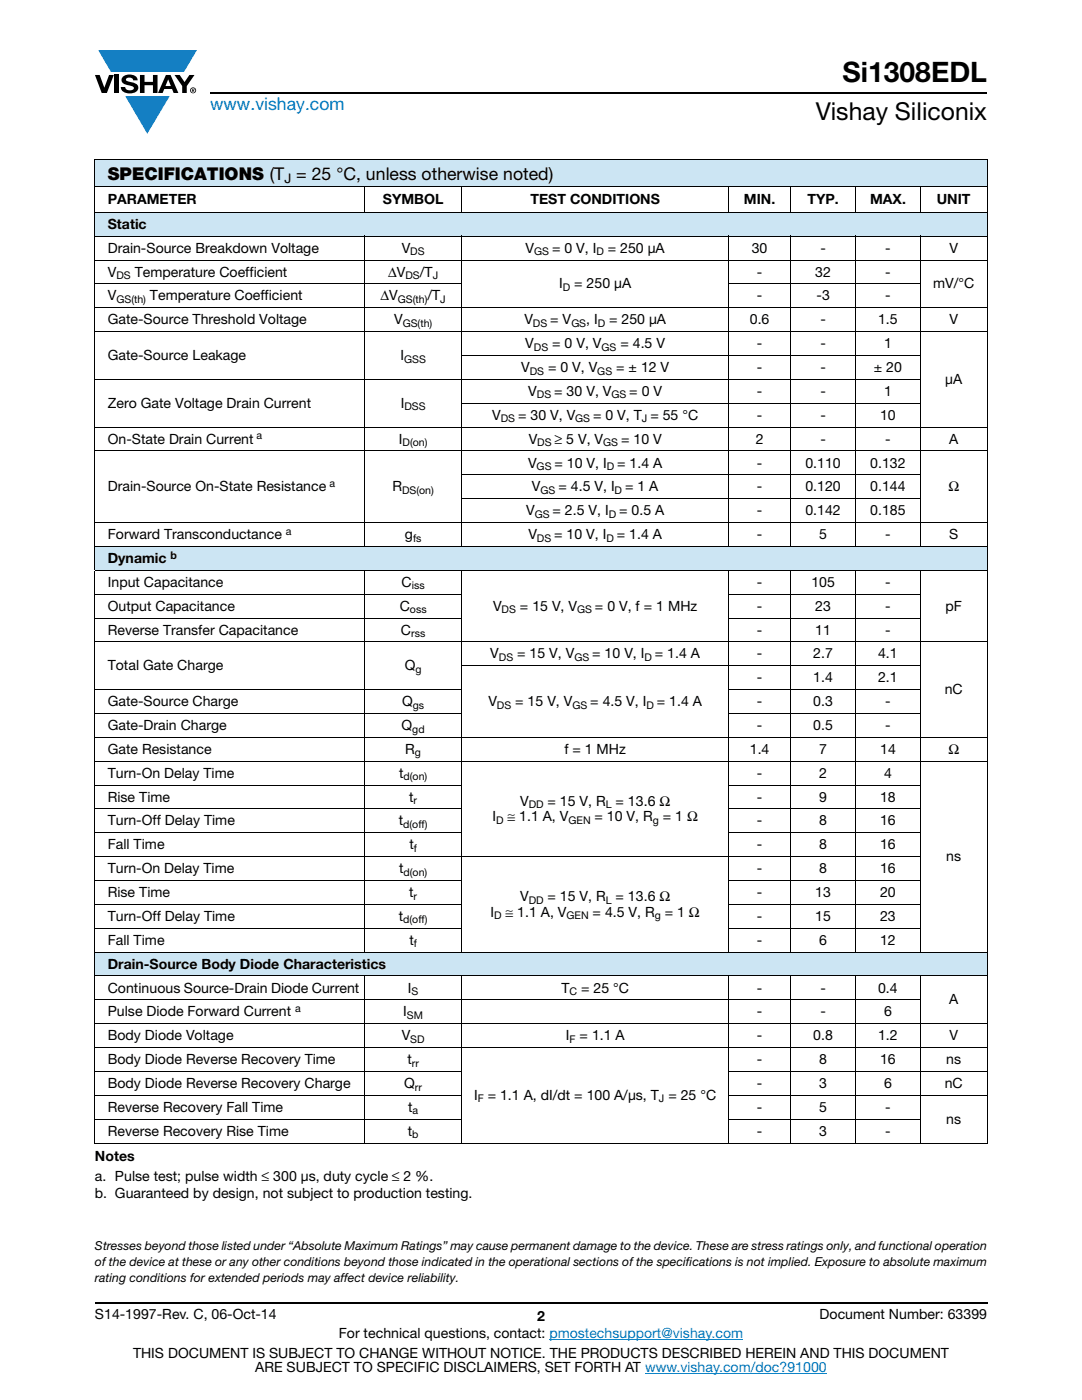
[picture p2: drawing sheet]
<svg xmlns="http://www.w3.org/2000/svg" width="216mm" height="279mm" viewBox="0 0 216 279" stroke-linecap="round" stroke-linejoin="round" font-family="sans-serif">
<defs><g id="words">
<text font-size="5.6" x="168.1" y="16.4">Si1308EDL</text>
<text font-size="4.9" x="162.8" y="24">Vishay Siliconix</text>
<text font-size="3.5" fill="#007ec4" x="42" y="21.9">www.vishay.com</text>
<text font-size="3.5" x="21.5" y="35.9">SPECIFICATIONS (T = 25 °C, unless otherwise noted)</text>
<g font-size="2.8">
<text x="21.5" y="40.7">PARAMETER</text>
<text x="76.4" y="40.7">SYMBOL</text>
<text x="105.8" y="40.7">TEST CONDITIONS</text>
<text x="148.4" y="40.7">MIN.</text>
<text x="161.1" y="40.7">TYP.</text>
<text x="173.6" y="40.7">MAX.</text>
<text x="187" y="40.7">UNIT</text>
<text x="21.5" y="45.7">Static</text>
<text x="21.5" y="50.4">Drain-Source Breakdown Voltage</text>
<text x="80.2" y="50.4">V</text>
<text x="104.9" y="50.4">V</text>
<text x="110.2" y="50.4">= 0 V, I</text>
<text x="121.3" y="50.4">= 250 μA</text>
<text x="150" y="50.4">30</text>
<text x="163.7" y="50.4">-</text>
<text x="176.6" y="50.4">-</text>
<text x="189.4" y="50.4">V</text>
<text x="21.5" y="55.2">V</text>
<text x="21.5" y="60">V</text>
<text x="26.9" y="55.2">Temperature Coefficient</text>
<text x="29.9" y="60">Temperature Coefficient</text>
<text x="75.9" y="60">ΔV</text>
<text x="77.5" y="55.2">ΔV</text>
<text x="83.8" y="55.2">/T</text>
<text x="85.3" y="60">/T</text>
<text x="111.6" y="57.6">I</text>
<text x="114.6" y="57.6">= 250 μA</text>
<text x="151" y="60">-</text>
<text x="151" y="55.2">-</text>
<text x="162.7" y="55.2">32</text>
<text x="162.9" y="60">-3</text>
<text x="176.6" y="60">-</text>
<text x="176.6" y="55.2">-</text>
<text x="186.2" y="57.6">mV/°C</text>
<text x="21.5" y="64.7">Gate-Source Threshold Voltage</text>
<text x="78.6" y="64.7">V</text>
<text x="104.6" y="64.7">V</text>
<text x="109.8" y="64.7">= V</text>
<text x="117" y="64.7">, I</text>
<text x="121.5" y="64.7">= 250 μA</text>
<text x="149.6" y="64.7">0.6</text>
<text x="163.7" y="64.7">-</text>
<text x="175.2" y="64.7">1.5</text>
<text x="189.4" y="64.7">V</text>
<text x="21.5" y="71.9">Gate-Source Leakage</text>
<text x="79.9" y="71.9">I</text>
<text x="104.8" y="69.5">V</text>
<text x="110.2" y="69.5">= 0 V, V</text>
<text x="123.8" y="69.5">= 4.5 V</text>
<text x="151" y="69.5">-</text>
<text x="163.7" y="69.5">-</text>
<text x="176.4" y="69.5">1</text>
<text x="104" y="74.3">V</text>
<text x="109.3" y="74.3">= 0 V, V</text>
<text x="123" y="74.3">= ± 12 V</text>
<text x="151" y="74.3">-</text>
<text x="163.7" y="74.3">-</text>
<text x="174.4" y="74.3">± 20</text>
<text x="188.6" y="76.6">μA</text>
<text x="21.5" y="81.4">Zero Gate Voltage Drain Current</text>
<text x="80" y="81.4">I</text>
<text x="98.2" y="83.8">V</text>
<text x="103.4" y="83.8">= 30 V, V</text>
<text x="105.4" y="79">V</text>
<text x="110.6" y="79">= 30 V, V</text>
<text x="118.3" y="83.8">= 0 V, T = 55 °C</text>
<text x="125.6" y="79">= 0 V</text>
<text x="151" y="83.8">-</text>
<text x="151" y="79">-</text>
<text x="163.7" y="83.8">-</text>
<text x="163.7" y="79">-</text>
<text x="175.6" y="83.8">10</text>
<text x="176.4" y="79">1</text>
<text x="21.5" y="88.5">On-State Drain Current</text>
<text x="79.6" y="88.5">I</text>
<text x="105.5" y="88.5">V</text>
<text x="110.7" y="88.5">≥ 5 V, V</text>
<text x="123.9" y="88.5">= 10 V</text>
<text x="150.8" y="88.5">2</text>
<text x="163.7" y="88.5">-</text>
<text x="176.6" y="88.5">-</text>
<text x="189.4" y="88.5">A</text>
<text x="105.4" y="93.3">V</text>
<text x="110.7" y="93.3">= 10 V, I</text>
<text x="123.1" y="93.3">= 1.4 A</text>
<text x="151" y="93.3">-</text>
<text x="160.7" y="93.3">0.110</text>
<text x="173.7" y="93.3">0.132</text>
<text x="21.5" y="98.1">Drain-Source On-State Resistance</text>
<text x="78.3" y="98.1">R</text>
<text x="106.2" y="98.1">V</text>
<text x="111.4" y="98.1">= 4.5 V, I</text>
<text x="124.7" y="98.1">= 1 A</text>
<text x="151" y="98.1">-</text>
<text x="160.7" y="98.1">0.120</text>
<text x="173.7" y="98.1">0.144</text>
<text x="189.2" y="98.1">Ω</text>
<text x="21.5" y="107.6">Forward Transconductance</text>
<text x="80.8" y="107.6">g</text>
<text x="105" y="102.8">V</text>
<text x="105.4" y="107.6">V</text>
<text x="110.3" y="102.8">= 2.5 V, I</text>
<text x="110.6" y="107.6">= 10 V, I</text>
<text x="123.1" y="107.6">= 1.4 A</text>
<text x="123.5" y="102.8">= 0.5 A</text>
<text x="151" y="107.6">-</text>
<text x="151" y="102.8">-</text>
<text x="160.7" y="102.8">0.142</text>
<text x="163.5" y="107.6">5</text>
<text x="173.7" y="102.8">0.185</text>
<text x="176.6" y="107.6">-</text>
<text x="189.4" y="107.6">S</text>
<text x="21.5" y="112.4">Dynamic</text>
<text x="21.5" y="117.1">Input Capacitance</text>
<text x="80.1" y="117.1">C</text>
<text x="151" y="117.1">-</text>
<text x="161.9" y="117.1">105</text>
<text x="176.6" y="117.1">-</text>
<text x="21.5" y="121.9">Output Capacitance</text>
<text x="79.8" y="121.9">C</text>
<text x="98.4" y="121.9">V</text>
<text x="103.8" y="121.9">= 15 V, V</text>
<text x="118.7" y="121.9">= 0 V, f = 1 MHz</text>
<text x="151" y="121.9">-</text>
<text x="162.7" y="121.9">23</text>
<text x="176.6" y="121.9">-</text>
<text x="188.7" y="121.9">pF</text>
<text x="21.5" y="126.6">Reverse Transfer Capacitance</text>
<text x="80" y="126.6">C</text>
<text x="97.8" y="131.4">V</text>
<text x="103.2" y="131.4">= 15 V, V</text>
<text x="118.2" y="131.4">= 10 V, I</text>
<text x="130.7" y="131.4">= 1.4 A</text>
<text x="151" y="131.4">-</text>
<text x="151" y="126.6">-</text>
<text x="162.3" y="131.4">2.7</text>
<text x="162.7" y="126.6">11</text>
<text x="175.2" y="131.4">4.1</text>
<text x="176.6" y="126.6">-</text>
<text x="21.5" y="133.8">Total Gate Charge</text>
<text x="80.8" y="133.8">Q</text>
<text x="151" y="136.2">-</text>
<text x="162.3" y="136.2">1.4</text>
<text x="175.2" y="136.2">2.1</text>
<text x="21.5" y="140.9">Gate-Source Charge</text>
<text x="80.2" y="140.9">Q</text>
<text x="97.4" y="140.9">V</text>
<text x="102.8" y="140.9">= 15 V, V</text>
<text x="117.8" y="140.9">= 4.5 V, I</text>
<text x="131.1" y="140.9">= 1.4 A</text>
<text x="151" y="140.9">-</text>
<text x="162.3" y="140.9">0.3</text>
<text x="176.6" y="140.9">-</text>
<text x="188.5" y="138.5">nC</text>
<text x="21.5" y="145.7">Gate-Drain Charge</text>
<text x="80.1" y="145.7">Q</text>
<text x="151" y="145.7">-</text>
<text x="162.3" y="145.7">0.5</text>
<text x="176.6" y="145.7">-</text>
<text x="21.5" y="150.5">Gate Resistance</text>
<text x="21.5" y="155.2">Turn-On Delay Time</text>
<text x="79.6" y="155.2">t</text>
<text x="80.9" y="150.5">R</text>
<text x="112.6" y="150.5">f = 1 MHz</text>
<text x="149.6" y="150.5">1.4</text>
<text x="151" y="155.2">-</text>
<text x="163.5" y="155.2">2</text>
<text x="163.5" y="150.5">7</text>
<text x="175.6" y="150.5">14</text>
<text x="176.4" y="155.2">4</text>
<text x="189.2" y="150.5">Ω</text>
<text x="21.5" y="160">Rise Time</text>
<text x="81.6" y="160">t</text>
<text x="103.8" y="160.8">V</text>
<text x="109.3" y="160.8">= 15 V, R = 13.6 Ω</text>
<text x="151" y="160">-</text>
<text x="163.5" y="160">9</text>
<text x="175.6" y="160">18</text>
<text x="21.5" y="164.7">Turn-Off Delay Time</text>
<text x="79.6" y="164.7">t</text>
<text x="98.3" y="163.9">I</text>
<text x="101.3" y="163.9">≅ 1.1 A, V</text>
<text x="118.6" y="163.9">= 10 V, R</text>
<text x="132.3" y="163.9">= 1 Ω</text>
<text x="151" y="164.7">-</text>
<text x="163.5" y="164.7">8</text>
<text x="175.6" y="164.7">16</text>
<text x="21.5" y="169.5">Fall Time</text>
<text x="81.7" y="169.5">t</text>
<text x="151" y="169.5">-</text>
<text x="163.5" y="169.5">8</text>
<text x="175.6" y="169.5">16</text>
<text x="188.8" y="171.9">ns</text>
<text x="21.5" y="179">Rise Time</text>
<text x="21.5" y="174.3">Turn-On Delay Time</text>
<text x="79.6" y="174.3">t</text>
<text x="81.6" y="179">t</text>
<text x="103.8" y="179.8">V</text>
<text x="109.3" y="179.8">= 15 V, R = 13.6 Ω</text>
<text x="151" y="174.3">-</text>
<text x="151" y="179">-</text>
<text x="162.7" y="179">13</text>
<text x="163.5" y="174.3">8</text>
<text x="175.6" y="174.3">16</text>
<text x="175.6" y="179">20</text>
<text x="21.5" y="183.8">Turn-Off Delay Time</text>
<text x="79.6" y="183.8">t</text>
<text x="97.9" y="183">I</text>
<text x="100.9" y="183">≅ 1.1 A, V</text>
<text x="118.3" y="183">= 4.5 V, R</text>
<text x="132.7" y="183">= 1 Ω</text>
<text x="151" y="183.8">-</text>
<text x="162.7" y="183.8">15</text>
<text x="175.6" y="183.8">23</text>
<text x="21.5" y="188.6">Fall Time</text>
<text x="81.7" y="188.6">t</text>
<text x="151" y="188.6">-</text>
<text x="163.5" y="188.6">6</text>
<text x="175.6" y="188.6">12</text>
<text x="21.5" y="193.3">Drain-Source Body Diode Characteristics</text>
<text x="21.5" y="202.8">Pulse Diode Forward Current</text>
<text x="21.5" y="198.1">Continuous Source-Drain Diode Current</text>
<text x="80.5" y="202.8">I</text>
<text x="81.4" y="198.1">I</text>
<text x="112" y="198.1">T</text>
<text x="116" y="198.1">= 25 °C</text>
<text x="151" y="202.8">-</text>
<text x="151" y="198.1">-</text>
<text x="163.7" y="202.8">-</text>
<text x="163.7" y="198.1">-</text>
<text x="175.2" y="198.1">0.4</text>
<text x="176.4" y="202.8">6</text>
<text x="189.4" y="200.4">A</text>
<text x="21.5" y="207.6">Body Diode Voltage</text>
<text x="80.1" y="207.6">V</text>
<text x="112.9" y="207.6">I</text>
<text x="115.7" y="207.6">= 1.1 A</text>
<text x="151" y="207.6">-</text>
<text x="162.3" y="207.6">0.8</text>
<text x="175.2" y="207.6">1.2</text>
<text x="189.4" y="207.6">V</text>
<text x="21.5" y="212.4">Body Diode Reverse Recovery Time</text>
<text x="81.3" y="212.4">t</text>
<text x="151" y="212.4">-</text>
<text x="163.5" y="212.4">8</text>
<text x="175.6" y="212.4">16</text>
<text x="188.8" y="212.4">ns</text>
<text x="21.5" y="221.9">Reverse Recovery Fall Time</text>
<text x="21.5" y="217.1">Body Diode Reverse Recovery Charge</text>
<text x="80.7" y="217.1">Q</text>
<text x="81.4" y="221.9">t</text>
<text x="94.6" y="219.5">I</text>
<text x="97.3" y="219.5">= 1.1 A, dI/dt = 100 A/μs, T = 25 °C</text>
<text x="151" y="217.1">-</text>
<text x="151" y="221.9">-</text>
<text x="163.5" y="217.1">3</text>
<text x="163.5" y="221.9">5</text>
<text x="176.4" y="217.1">6</text>
<text x="176.6" y="221.9">-</text>
<text x="188.5" y="217.1">nC</text>
<text x="21.5" y="226.7">Reverse Recovery Rise Time</text>
<text x="81.4" y="226.7">t</text>
<text x="151" y="226.7">-</text>
<text x="163.5" y="226.7">3</text>
<text x="176.6" y="226.7">-</text>
<text x="188.8" y="224.3">ns</text>
<text x="18.9" y="231.8">Notes</text>
<text x="18.9" y="235.6">a. Pulse test; pulse width ≤ 300 μs, duty cycle ≤ 2 %.</text>
<text x="18.9" y="239.2">b. Guaranteed by design, not subject to production testing.</text>
<text x="18.9" y="263.3">S14-1997-Rev. C, 06-Oct-14</text>
<text x="107.2" y="263.6">2</text>
<text x="163.6" y="263.3">Document Number: 63399</text>
<text x="67.6" y="267.1">For technical questions, contact: pmostechsupport@vishay.com</text>
<text x="26.5" y="271">THIS DOCUMENT IS SUBJECT TO CHANGE WITHOUT NOTICE. THE PRODUCTS DESCRIBED HEREIN AND THIS DOCUMENT</text>
<text x="50.9" y="273.8">ARE SUBJECT TO SPECIFIC DISCLAIMERS, SET FORTH AT www.vishay.com/doc?91000</text>
</g>
<text font-size="2.6" x="56.8" y="36.5">J</text>
<g font-size="2.5">
<text x="18.9" y="249.5">Stresses beyond those listed under “Absolute Maximum Ratings” may cause permanent damage to the device. These are stress ratings only, and functional operation</text>
<text x="18.9" y="252.7">of the device at these or any other conditions beyond those indicated in the operational sections of the specifications is not implied. Exposure to absolute maximum</text>
<text x="18.9" y="255.9">rating conditions for extended periods may affect device reliability.</text>
</g>
<g font-size="2.1">
<text x="81.9" y="50.9">DS</text>
<text x="106.6" y="50.9">GS</text>
<text x="119" y="50.9">D</text>
<text x="23.2" y="55.7">DS</text>
<text x="80.9" y="55.7">DS</text>
<text x="86.3" y="55.7">J</text>
<text x="112.3" y="58.1">D</text>
<text x="23.2" y="60.5">GS(th)</text>
<text x="79.4" y="60.5">GS(th)</text>
<text x="80.3" y="65.2">GS(th)</text>
<text x="87.9" y="60.5">J</text>
<text x="106.3" y="65.2">DS</text>
<text x="114" y="65.2">GS</text>
<text x="119.3" y="65.2">D</text>
<text x="106.6" y="70">DS</text>
<text x="120" y="70">GS</text>
<text x="80.6" y="72.4">GSS</text>
<text x="105.7" y="74.8">DS</text>
<text x="119.2" y="74.8">GS</text>
<text x="80.7" y="81.9">DSS</text>
<text x="107.1" y="79.5">DS</text>
<text x="122" y="79.5">GS</text>
<text x="51.2" y="87.7">a</text>
<text x="80.3" y="89">D(on)</text>
<text x="99.9" y="84.3">DS</text>
<text x="107.2" y="89">DS</text>
<text x="114.8" y="84.3">GS</text>
<text x="120.4" y="89">GS</text>
<text x="128.1" y="84.3">J</text>
<text x="107.1" y="93.8">GS</text>
<text x="121.1" y="93.8">D</text>
<text x="65.7" y="97.2">a</text>
<text x="80.2" y="98.6">DS(on)</text>
<text x="107.9" y="98.6">GS</text>
<text x="122.6" y="98.6">D</text>
<text x="57" y="106.7">a</text>
<text x="106.7" y="103.3">GS</text>
<text x="121.5" y="103.3">D</text>
<text x="34" y="111.5">b</text>
<text x="82.4" y="108.1">fs</text>
<text x="107.1" y="108.1">DS</text>
<text x="121" y="108.1">D</text>
<text x="82.2" y="117.6">iss</text>
<text x="81.8" y="122.4">oss</text>
<text x="100.1" y="122.4">DS</text>
<text x="115.2" y="122.4">GS</text>
<text x="82.1" y="127.1">rss</text>
<text x="99.6" y="131.9">DS</text>
<text x="114.6" y="131.9">GS</text>
<text x="128.6" y="131.9">D</text>
<text x="82.9" y="134.3">g</text>
<text x="82.4" y="141.4">gs</text>
<text x="99.2" y="141.4">DS</text>
<text x="114.2" y="141.4">GS</text>
<text x="129" y="141.4">D</text>
<text x="82.3" y="146.2">gd</text>
<text x="80.5" y="155.7">d(on)</text>
<text x="82.8" y="151">g</text>
<text x="82.5" y="160.5">r</text>
<text x="105.5" y="161.3">DD</text>
<text x="120.9" y="161.3">L</text>
<text x="80.5" y="165.2">d(off)</text>
<text x="99" y="164.4">D</text>
<text x="113.4" y="164.4">GEN</text>
<text x="130.3" y="164.4">g</text>
<text x="82.6" y="170">f</text>
<text x="80.5" y="174.8">d(on)</text>
<text x="82.5" y="179.5">r</text>
<text x="80.5" y="184.3">d(off)</text>
<text x="98.6" y="183.5">D</text>
<text x="105.5" y="180.3">DD</text>
<text x="113.1" y="183.5">GEN</text>
<text x="120.9" y="180.3">L</text>
<text x="130.7" y="183.5">g</text>
<text x="82.6" y="189.1">f</text>
<text x="58.9" y="202">a</text>
<text x="81.2" y="203.3">SM</text>
<text x="82.1" y="198.6">S</text>
<text x="113.6" y="198.6">C</text>
<text x="81.9" y="208.1">SD</text>
<text x="113.6" y="208.1">F</text>
<text x="82.2" y="212.9">rr</text>
<text x="82.8" y="217.6">rr</text>
<text x="95.3" y="220">F</text>
<text x="131.5" y="220">J</text>
<text x="82.3" y="227.2">b</text>
<text x="82.3" y="222.4">a</text>
</g>
</g></defs>
<g fill="#147fc3">
<path d="M19.6 10h19.7l-2.6 4.3h-1.1h-13.5z"/>
<path d="M25 19.2h8.9l-4.5 7.5z"/>
</g>
<g fill="#000">
<path d="M18.9 15h1l.9 2.5 1-2.5h.9l-1.4 3.6h-1zM22.9 15h.9v3.6h-.9zM24.6 15.3a2.1 2.1 0 0 1 2.8 .3l.1 .4h-.9a.79 .79 0 0 0-.7-.5 .79 .79 0 0 0-.8 .4l.3 .3 1 .2a1.08 1.08 0 0 1 1.2 1 1.08 1.08 0 0 1-1.1 1.2 1.73 1.73 0 0 1-2.4-1.2h.9a.96 .96 0 0 0 .8 .6 .96 .96 0 0 0 .9-.4 1.31 1.31 0 0 0-1.2-.6 1.03 1.03 0 0 1-1.1-.6 1.03 1.03 0 0 1 .2-1.1zM27.9 15h.9v1.3h1.7v-1.3h.9v3.6h-.9v-1.6h-1.7v1.6h-.9zM34.8 15h1.1l.9 1.4 1-1.4h1l-1.5 2.2v1.4h-.9v-1.4z"/>
<path d="M33.6 15.9l.5 1.3h-1.1zM33.1 15l-1.6 3.6h1l.3-.8h1.5l.3 .8h1l-1.6-3.6z"/>
<path d="M38.4 17.8h.2v.2h-.2zM38.3 17.7v.7h.1v-.3l.4 .3-.2-.3 .2-.2-.1-.2z"/>
<path d="M38.1 18a.46 .46 0 0 1 .9 0 .46 .46 0 0 1-.9 0zM37.9 18a.6 .6 0 0 0 1.2 0 .6 .6 0 0 0-1.2 0z"/>
</g>
<path d="M42 18.6h155M18.9 260h178.1" fill="none" stroke="#000" stroke-width=".36"/>
<path d="M109.6 267.3h38.7M128.7 274h36.3" fill="none" stroke="#007ec4" stroke-width=".2"/>
<g fill="#cce5f3">
<path d="M18.9 31.8h178.1v5.5h-178.1z"/>
<path d="M18.9 42.4h178.1v4.7h-178.1z"/>
<path d="M18.9 109.1h178.1v4.7h-178.1z"/>
<path d="M18.9 190h178.1v4.8h-178.1z"/>
</g>
<g fill="none" stroke="#000" stroke-width=".2">
<path d="M18.9 31.8h178.1M18.9 37.3h126.4M18.9 31.9v10.4M72.7 37.2v5.3M92.1 37.2v5.3M145.4 37.2v5.3M145.5 37.3h38.1M157.8 37.2v5.3M170.7 37.2v5.3M183.7 37.2v5.3M183.7 37.3h13.3M197 31.9v10.4"/>
<path d="M18.9 42.4h178.1M18.9 47.1h178.1M18.9 51.9h178.1M18.9 56.7h73.3M18.9 42.5v4.6M18.9 47.2v61.8M72.7 47.1v62M92.1 47.1v62M145.3 56.7h38.4M145.4 47.1v62M157.8 47.1v62M170.7 47.1v62"/>
<path d="M183.7 47.1v62M197 42.5v4.6M197 47.2v61.8M18.9 61.4h178.1M18.9 66.2h178.1M18.9 75.7h164.8M92.1 71h91.6M18.9 85.2h178.1M18.9 90h178.1M92.1 80.5h91.6M92.1 94.8h91.6M92.1 99.5h91.6"/>
<path d="M18.9 104.3h178.1M18.9 109.1h178.1M18.9 113.8h178.1M18.9 118.6h73.3M18.9 109.1v4.6M18.9 113.9v76M72.7 113.7v76.4M92.1 113.7v76.4M145.3 118.6h38.4M145.4 113.7v76.4M157.8 113.7v76.4M170.7 113.7v76.4"/>
<path d="M183.7 113.7v76.4M197 109.1v4.6M197 113.9v76M18.9 123.3h73.3M18.9 128.1h178.1M18.9 137.6h73.3M92.1 132.9h91.6M145.3 123.3h38.4M145.3 137.6h38.4M18.9 142.4h73.3M18.9 147.2h178.1M18.9 151.9h178.1"/>
<path d="M18.9 156.7h73.3M145.3 142.4h38.4M145.3 156.7h38.4M18.9 161.4h73.3M18.9 166.2h73.3M18.9 171h164.8M18.9 175.7h73.3M145.3 161.4h38.4M145.3 166.2h38.4M145.3 175.7h38.4M18.9 180.5h73.3M18.9 185.3h73.3"/>
<path d="M18.9 190h178.1M18.9 194.8h126.4M18.9 199.5h164.8M18.9 190.1v4.6M18.9 194.9v33.1M72.7 194.7v33.5M92.1 194.7v33.5M145.3 180.5h38.4M145.3 185.3h38.4M145.4 194.7v28.6M145.5 194.8h38.1M157.8 194.7v33.5"/>
<path d="M170.7 194.7v33.5M183.7 194.7v28.6M183.7 194.8h13.3M197 190.1v4.6M197 194.9v33.1M18.9 204.3h178.1M18.9 209.1h178.1M18.9 213.8h73.3M18.9 218.6h73.3M145.3 213.8h51.7M145.3 218.6h51.7M18.9 223.4h73.3"/>
<path d="M18.9 228.1h126.4M145.3 223.4h38.4M145.4 223.4v4.8M145.5 228.1h38.1M183.7 223.4v4.8M183.7 228.1h13.3"/>
</g>
<use href="#words"/>
</svg>
